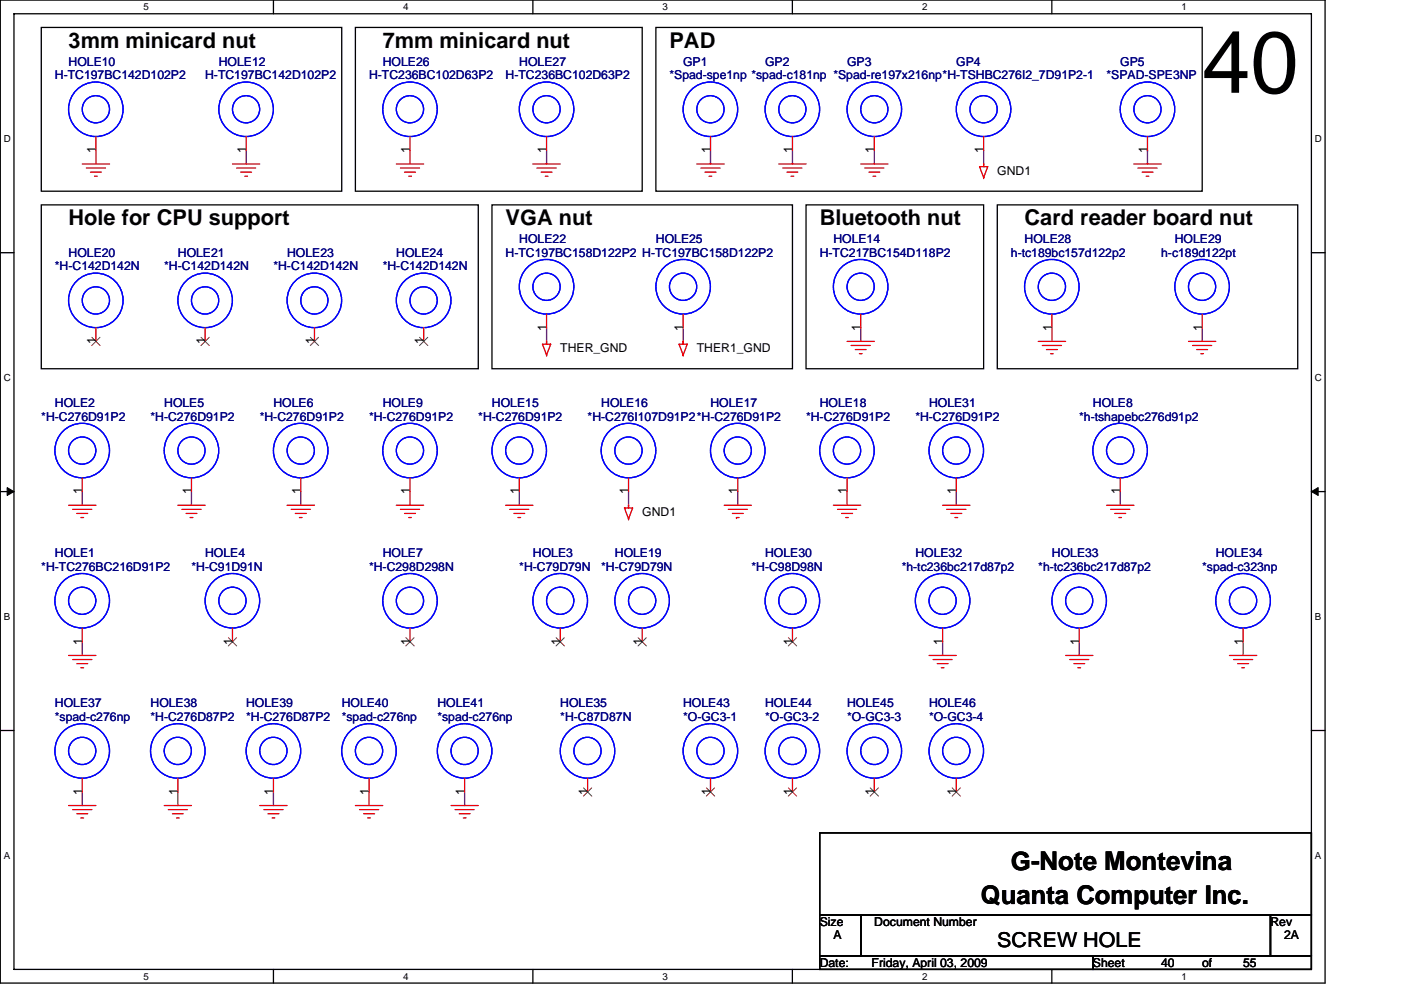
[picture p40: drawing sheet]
<svg xmlns="http://www.w3.org/2000/svg" width="297mm" height="210mm" viewBox="0 0 297 210" stroke-linecap="round" stroke-linejoin="round" font-family="sans-serif">
<defs><g id="words">
<text font-size="18.5" x="254.9" y="19.7">40</text>
<g font-size="5.5">
<text x="214.3" y="184.5">G-Note Montevina</text>
<text x="208" y="191.7">Quanta Computer Inc.</text>
</g>
<g font-size="4.6">
<text x="14.5" y="10.1">3mm minicard nut</text>
<text x="81.1" y="10.1">7mm minicard nut</text>
<text x="141.9" y="10.1">PAD</text>
<text x="14.5" y="47.7">Hole for CPU support</text>
<text x="107.2" y="47.7">VGA nut</text>
<text x="173.8" y="47.7">Bluetooth nut</text>
<text x="217.2" y="47.7">Card reader board nut</text>
</g>
<text font-size="4.3" x="211.5" y="200.8">SCREW HOLE</text>
<g font-size="2.6" fill="#000080">
<text x="11.6" y="16.8">H-TC197BC142D102P2</text>
<text x="14.5" y="13.9">HOLE10</text>
<text x="43.5" y="16.8">H-TC197BC142D102P2</text>
<text x="46.4" y="13.9">HOLE12</text>
<text x="78.2" y="16.8">H-TC236BC102D63P2</text>
<text x="81.1" y="13.9">HOLE26</text>
<text x="107.2" y="16.8">H-TC236BC102D63P2</text>
<text x="110.1" y="13.9">HOLE27</text>
<text x="141.9" y="16.8">*Spad-spe1np *spad-c181np *Spad-re197x216np*H-TSHBC276I2_7D91P2-1</text>
<text x="144.8" y="13.9">GP1</text>
<text x="162.2" y="13.9">GP2</text>
<text x="179.6" y="13.9">GP3</text>
<text x="202.8" y="13.9">GP4</text>
<text x="234.6" y="16.8">*SPAD-SPE3NP</text>
<text x="237.5" y="13.9">GP5</text>
<text x="110.1" y="51.6">HOLE22</text>
<text x="139.1" y="51.6">HOLE25</text>
<text x="176.7" y="51.6">HOLE14</text>
<text x="217.2" y="51.6">HOLE28</text>
<text x="249.1" y="51.6">HOLE29</text>
<text x="11.6" y="57.4">*H-C142D142N</text>
<text x="14.5" y="54.5">HOLE20</text>
<text x="34.8" y="57.4">*H-C142D142N</text>
<text x="37.7" y="54.5">HOLE21</text>
<text x="58" y="57.4">*H-C142D142N</text>
<text x="60.9" y="54.5">HOLE23</text>
<text x="81.1" y="57.4">*H-C142D142N</text>
<text x="84" y="54.5">HOLE24</text>
<text x="107.2" y="54.5">H-TC197BC158D122P2 H-TC197BC158D122P2</text>
<text x="173.8" y="54.5">H-TC217BC154D118P2</text>
<text x="214.3" y="54.5">h-tc189bc157d122p2</text>
<text x="246.2" y="54.5">h-c189d122pt</text>
<text x="8.8" y="89.2">*H-C276D91P2</text>
<text x="11.6" y="86.3">HOLE2</text>
<text x="31.9" y="89.2">*H-C276D91P2</text>
<text x="34.8" y="86.3">HOLE5</text>
<text x="55.1" y="89.2">*H-C276D91P2</text>
<text x="58" y="86.3">HOLE6</text>
<text x="78.2" y="89.2">*H-C276D91P2</text>
<text x="81.1" y="86.3">HOLE9</text>
<text x="101.4" y="89.2">*H-C276D91P2</text>
<text x="104.3" y="86.3">HOLE15</text>
<text x="124.6" y="89.2">*H-C276I107D91P2*H-C276D91P2</text>
<text x="127.5" y="86.3">HOLE16</text>
<text x="150.6" y="86.3">HOLE17</text>
<text x="170.9" y="89.2">*H-C276D91P2</text>
<text x="173.8" y="86.3">HOLE18</text>
<text x="194.1" y="89.2">*H-C276D91P2</text>
<text x="197" y="86.3">HOLE31</text>
<text x="228.8" y="89.2">*h-tshapebc276d91p2</text>
<text x="231.7" y="86.3">HOLE8</text>
<text x="11.6" y="118.2">HOLE1</text>
<text x="43.5" y="118.2">HOLE4</text>
<text x="81.1" y="118.2">HOLE7</text>
<text x="113" y="118.2">HOLE3</text>
<text x="130.4" y="118.2">HOLE19</text>
<text x="162.2" y="118.2">HOLE30</text>
<text x="194.1" y="118.2">HOLE32</text>
<text x="223" y="118.2">HOLE33</text>
<text x="257.8" y="118.2">HOLE34</text>
<text x="8.8" y="121.1">*H-TC276BC216D91P2</text>
<text x="40.6" y="121.1">*H-C91D91N</text>
<text x="78.2" y="121.1">*H-C298D298N</text>
<text x="110.1" y="121.1">*H-C79D79N</text>
<text x="127.5" y="121.1">*H-C79D79N</text>
<text x="159.3" y="121.1">*H-C98D98N</text>
<text x="191.2" y="121.1">*h-tc236bc217d87p2</text>
<text x="220.1" y="121.1">*h-tc236bc217d87p2</text>
<text x="254.9" y="121.1">*spad-c323np</text>
<text x="11.6" y="150">HOLE37</text>
<text x="11.6" y="152.9">*spad-c276np</text>
<text x="31.9" y="150">HOLE38</text>
<text x="31.9" y="152.9">*H-C276D87P2</text>
<text x="52.2" y="150">HOLE39</text>
<text x="52.2" y="152.9">*H-C276D87P2</text>
<text x="72.5" y="150">HOLE40</text>
<text x="72.5" y="152.9">*spad-c276np</text>
<text x="92.7" y="150">HOLE41</text>
<text x="92.7" y="152.9">*spad-c276np</text>
<text x="118.8" y="150">HOLE35</text>
<text x="118.8" y="152.9">*H-C87D87N</text>
<text x="144.8" y="150">HOLE43</text>
<text x="144.8" y="152.9">*O-GC3-1</text>
<text x="162.2" y="150">HOLE44</text>
<text x="162.2" y="152.9">*O-GC3-2</text>
<text x="179.6" y="150">HOLE45</text>
<text x="179.6" y="152.9">*O-GC3-3</text>
<text x="197" y="150">HOLE46</text>
<text x="197" y="152.9">*O-GC3-4</text>
</g>
<g font-size="2.6">
<text x="20.3" y="32.5" transform="rotate(-90 20.3 32.5)">1</text>
<text x="52.2" y="32.5" transform="rotate(-90 52.2 32.5)">1</text>
<text x="86.9" y="32.5" transform="rotate(-90 86.9 32.5)">1</text>
<text x="115.9" y="32.5" transform="rotate(-90 115.9 32.5)">1</text>
<text x="150.6" y="32.5" transform="rotate(-90 150.6 32.5)">1</text>
<text x="168" y="32.5" transform="rotate(-90 168 32.5)">1</text>
<text x="185.4" y="32.5" transform="rotate(-90 185.4 32.5)">1</text>
<text x="208.5" y="32.5" transform="rotate(-90 208.5 32.5)">1</text>
<text x="243.3" y="32.5" transform="rotate(-90 243.3 32.5)">1</text>
<text x="211.5" y="37.1">GND1</text>
<text x="115.9" y="70.1" transform="rotate(-90 115.9 70.1)">1</text>
<text x="144.8" y="70.1" transform="rotate(-90 144.8 70.1)">1</text>
<text x="182.5" y="70.1" transform="rotate(-90 182.5 70.1)">1</text>
<text x="223" y="70.1" transform="rotate(-90 223 70.1)">1</text>
<text x="254.9" y="70.1" transform="rotate(-90 254.9 70.1)">1</text>
<text x="20.3" y="73" transform="rotate(-90 20.3 73)">1</text>
<text x="43.5" y="73" transform="rotate(-90 43.5 73)">1</text>
<text x="66.7" y="73" transform="rotate(-90 66.7 73)">1</text>
<text x="89.8" y="73" transform="rotate(-90 89.8 73)">1</text>
<text x="118.8" y="74.7">THER_GND</text>
<text x="147.7" y="74.7">THER1_GND</text>
<text x="17.4" y="104.9" transform="rotate(-90 17.4 104.9)">1</text>
<text x="40.6" y="104.9" transform="rotate(-90 40.6 104.9)">1</text>
<text x="63.8" y="104.9" transform="rotate(-90 63.8 104.9)">1</text>
<text x="86.9" y="104.9" transform="rotate(-90 86.9 104.9)">1</text>
<text x="110.1" y="104.9" transform="rotate(-90 110.1 104.9)">1</text>
<text x="133.2" y="104.9" transform="rotate(-90 133.2 104.9)">1</text>
<text x="156.4" y="104.9" transform="rotate(-90 156.4 104.9)">1</text>
<text x="179.6" y="104.9" transform="rotate(-90 179.6 104.9)">1</text>
<text x="202.7" y="104.9" transform="rotate(-90 202.7 104.9)">1</text>
<text x="237.5" y="104.9" transform="rotate(-90 237.5 104.9)">1</text>
<text x="136.2" y="109.5">GND1</text>
<text x="17.4" y="136.7" transform="rotate(-90 17.4 136.7)">1</text>
<text x="49.3" y="136.7" transform="rotate(-90 49.3 136.7)">1</text>
<text x="86.9" y="136.7" transform="rotate(-90 86.9 136.7)">1</text>
<text x="118.8" y="136.7" transform="rotate(-90 118.8 136.7)">1</text>
<text x="136.1" y="136.7" transform="rotate(-90 136.1 136.7)">1</text>
<text x="168" y="136.7" transform="rotate(-90 168 136.7)">1</text>
<text x="199.8" y="136.7" transform="rotate(-90 199.8 136.7)">1</text>
<text x="228.8" y="136.7" transform="rotate(-90 228.8 136.7)">1</text>
<text x="263.5" y="136.7" transform="rotate(-90 263.5 136.7)">1</text>
<text x="17.4" y="168.6" transform="rotate(-90 17.4 168.6)">1</text>
<text x="37.7" y="168.6" transform="rotate(-90 37.7 168.6)">1</text>
<text x="58" y="168.6" transform="rotate(-90 58 168.6)">1</text>
<text x="78.2" y="168.6" transform="rotate(-90 78.2 168.6)">1</text>
<text x="98.5" y="168.6" transform="rotate(-90 98.5 168.6)">1</text>
<text x="124.6" y="168.6" transform="rotate(-90 124.6 168.6)">1</text>
<text x="150.6" y="168.6" transform="rotate(-90 150.6 168.6)">1</text>
<text x="168" y="168.6" transform="rotate(-90 168 168.6)">1</text>
<text x="185.4" y="168.6" transform="rotate(-90 185.4 168.6)">1</text>
<text x="202.7" y="168.6" transform="rotate(-90 202.7 168.6)">1</text>
<text x="173.8" y="196.4">Size</text>
<text x="185.4" y="196.4">Document Number</text>
<text x="269.4" y="196.4">Rev</text>
<text x="176.7" y="199.3">A</text>
<text x="272.2" y="199.3">2A</text>
<text x="173.8" y="205">Date:</text>
<text x="184.8" y="205">Friday, April 03, 2009</text>
<text x="231.7" y="205">Sheet</text>
<text x="246.2" y="205">40</text>
<text x="254.9" y="205">of</text>
<text x="263.6" y="205">55</text>
</g>
<g font-size="2.1">
<text x="30.5" y="2.2">5</text>
<text x="85.5" y="2.2">4</text>
<text x="140.5" y="2.2">3</text>
<text x="195.5" y="2.2">2</text>
<text x="250.5" y="2.2">1</text>
<text x=".8" y="30.1">D</text>
<text x="278.8" y="30.1">D</text>
<text x=".8" y="80.8">C</text>
<text x="278.8" y="80.8">C</text>
<text x=".8" y="131.4">B</text>
<text x="278.8" y="131.4">B</text>
<text x=".8" y="182.1">A</text>
<text x="278.8" y="182.1">A</text>
<text x="30.5" y="207.8">5</text>
<text x="85.5" y="207.8">4</text>
<text x="140.5" y="207.8">3</text>
<text x="195.5" y="207.8">2</text>
<text x="250.5" y="207.8">1</text>
</g>
</g></defs>
<path d="M.1 0h280.8v208.5h-280.8zM3 2.9h275v202.7h-275z" fill="none" stroke="#000" stroke-width=".28"/>
<g fill="#fff">
<path d="M30.5 .3h1.1v2.3h-1.1z"/>
<path d="M30.5 205.9h1.1v2.3h-1.1z"/>
</g>
<path d="M58 0v2.9M58 205.6v2.9" fill="none" stroke="#000" stroke-width=".28"/>
<g fill="#fff">
<path d="M85.5 .3h1.1v2.3h-1.1z"/>
<path d="M85.5 205.9h1.1v2.3h-1.1z"/>
</g>
<path d="M113 0v2.9M113 205.6v2.9" fill="none" stroke="#000" stroke-width=".28"/>
<g fill="#fff">
<path d="M140.5 .3h1.1v2.3h-1.1z"/>
<path d="M140.5 205.9h1.1v2.3h-1.1z"/>
</g>
<path d="M168 0v2.9M168 205.6v2.9" fill="none" stroke="#000" stroke-width=".28"/>
<g fill="#fff">
<path d="M195.5 .3h1.2v2.3h-1.2z"/>
<path d="M195.5 205.9h1.2v2.3h-1.2z"/>
</g>
<path d="M223 0v2.9M223 205.6v2.9" fill="none" stroke="#000" stroke-width=".28"/>
<g fill="#fff">
<path d="M250.5 .3h1.2v2.3h-1.2z"/>
<path d="M250.5 205.9h1.2v2.3h-1.2z"/>
<path d="M.8 28.3h1.5v2.3h-1.5z"/>
<path d="M278.8 28.3h1.5v2.3h-1.5z"/>
<path d="M.8 78.9h1.5v2.3h-1.5z"/>
<path d="M278.8 78.9h1.5v2.3h-1.5z"/>
</g>
<path d="M.1 53.6h2.9M278 53.6h2.9" fill="none" stroke="#000" stroke-width=".28"/>
<g fill="#fff">
<path d="M.8 129.6h1.4v2.3h-1.4z"/>
<path d="M278.8 129.6h1.4v2.3h-1.4z"/>
</g>
<path d="M.1 104.3h2.9M278 104.3h2.9" fill="none" stroke="#000" stroke-width=".28"/>
<path d="M1.5 103.4l1.5 .9-1.5 .8zM278 104.3l1.5-.9v1.7z" fill="#000" stroke="#000" stroke-width=".21"/>
<g fill="#fff">
<path d="M.8 180.3h1.4v2.3h-1.4z"/>
<path d="M278.8 180.3h1.4v2.3h-1.4z"/>
</g>
<g fill="none" stroke="#000" stroke-width=".28">
<path d="M8.8 5.8h63.7v34.8h-63.7zM75.4 5.8h60.8v34.8h-60.8zM139.1 5.8h115.8v34.8h-115.8zM8.8 43.5h92.6v34.7h-92.6zM104.3 43.5h63.7v34.7h-63.7zM170.9 43.5h37.7v34.7h-37.7zM211.5 43.5h63.6v34.7h-63.6zM.1 154.9h2.9M278 154.9h2.9M173.8 176.7h104.2v17.3h-104.2zM173.8 194h8.7v8.7h-8.7zM182.5 194h86.9v8.7h-86.9z"/>
<path d="M269.4 194h8.6v8.7h-8.6zM173.8 202.7h57.9v2.9h-57.9zM231.7 202.7h46.3v2.9h-46.3z"/>
</g>
<g fill="none" stroke="#800040" stroke-width=".28">
<path d="M20.3 31.9v2.9M52.2 31.9v2.9M86.9 31.9v2.9M115.9 31.9v2.9M150.6 31.9v2.9M168 31.9v2.9M185.4 31.9v2.9M208.6 31.9v2.9M243.3 31.9h.1M243.3 31.9v2.9M115.9 69.5v2.9M144.8 69.5v2.9"/>
<path d="M182.5 69.5v2.9M223 69.5v2.9M254.9 69.5v2.9M17.4 104.3v2.9M40.6 104.3v2.9M63.8 104.3v2.9M86.9 104.3v2.9M110.1 104.3v2.9M133.3 104.3v2.9M156.4 104.3v2.9M179.6 104.3v2.9M202.8 104.3v2.9"/>
<path d="M237.5 104.3v2.9M17.4 136.1v2.9M199.9 136.1v2.9M228.8 136.1v2.9M263.6 136.1v2.9M17.4 168v2.9M37.7 168v2.9M58 168v2.9M78.2 168v2.9M98.5 168v2.9"/>
</g>
<g fill="none" stroke="#f00" stroke-width=".28">
<path d="M17.4 34.8h5.8M18.3 35.6h4.1M19.2 36.5h2.3M20 37.4h.6M20.3 29v2.9M49.3 34.8h5.8M50.2 35.6h4M51 36.5h2.3M51.9 37.4h.6M52.2 29v2.9M84 34.8h5.8M84.9 35.6h4.1"/>
<path d="M85.8 36.5h2.3M86.7 37.4h.5M86.9 29v2.9M113 34.8h5.8M113.9 35.6h4M114.7 36.5h2.3M115.6 37.4h.6M115.9 29v2.9M147.7 34.8h5.8M148.6 35.6h4.1M149.5 36.5h2.3M150.3 37.4h.6"/>
<path d="M150.6 29v2.9M165.1 34.8h5.8M166 35.6h4M166.9 36.5h2.3M167.7 37.4h.6M168 29v2.9M182.5 34.8h5.8M183.4 35.6h4M184.2 36.5h2.3M185.1 37.4h.6M185.4 29v2.9M207.7 35.3h1.7l-.8 2.4z"/>
<path d="M208.6 37.7h.1M208.6 34.8h.1M208.6 29v2.9M208.6 34.8v.5M240.4 34.8h5.8M241.3 35.6h4M242.1 36.5h2.4M243 37.4h.6M243.3 29v2.9M20.3 69.5v2.9M43.5 69.5v2.9M66.7 69.5v2.9"/>
<path d="M89.8 69.5v2.9M115 73h1.8l-.9 2.3zM115.9 75.3h.1M115.9 72.4h.1M115.9 66.6v2.9M115.9 72.4v.6M144 73h1.7l-.9 2.3zM144.8 75.3h.1M144.8 72.4h.1M144.8 66.6v2.9M144.8 72.4v.6M179.6 72.4h5.8"/>
<path d="M180.5 73.3h4M181.3 74.1h2.3M182.2 75h.6M182.5 66.6v2.9M220.1 72.4h5.8M221 73.3h4.1M221.9 74.1h2.3M222.7 75h.6M223 66.6v2.9M252 72.4h5.8M252.9 73.3h4M253.7 74.1h2.3"/>
<path d="M254.6 75h.6M254.9 66.6v2.9M14.5 107.2h5.8M15.4 108h4.1M16.3 108.9h2.3M17.1 109.8h.6M17.4 101.4v2.9M37.7 107.2h5.8M38.6 108h4M39.5 108.9h2.3M40.3 109.8h.6M40.6 101.4v2.9"/>
<path d="M60.9 107.2h5.8M61.7 108h4.1M62.6 108.9h2.3M63.5 109.8h.5M63.8 101.4v2.9M84 107.2h5.8M84.9 108h4.1M85.8 108.9h2.3M86.7 109.8h.5M86.9 101.4v2.9M107.2 107.2h5.8M108.1 108h4"/>
<path d="M108.9 108.9h2.3M109.8 109.8h.6M110.1 101.4v2.9M132.4 107.7h1.7l-.8 2.4zM133.3 110.1h.1M133.3 107.2h.1M133.3 101.4v2.9M133.3 107.2v.5M153.5 107.2h5.8M154.4 108h4.1M155.3 108.9h2.3M156.1 109.8h.1"/>
<path d="M156.1 109.8h.6M156.4 101.4v2.9M176.7 107.2h5.8M177.6 108h4M178.4 108.9h2.4M179.3 109.8h.6M179.6 101.4v2.9M199.9 107.2h5.8M200.7 108h4.1M201.6 108.9h2.3M202.5 109.8h.5M202.8 101.4v2.9"/>
<path d="M234.6 107.2h5.8M235.5 108h4M236.3 108.9h2.4M237.2 109.8h.6M237.5 101.4v2.9M14.5 139h5.8M15.4 139.9h4.1M17.4 133.2v2.9M49.3 133.2v2.9M86.9 133.2v2.9M118.8 133.2v2.9M136.2 133.2v2.9"/>
<path d="M168 133.2v2.9M197 139h5.8M197.8 139.9h4.1M199.9 133.2v2.9M225.9 139h5.8M226.8 139.9h4M228.8 133.2v2.9M260.7 139h5.8M261.5 139.9h4.1M263.6 133.2v2.9M16.3 140.8h2.3M17.1 141.6h.6"/>
<path d="M198.7 140.8h2.3M199.6 141.6h.5M227.7 140.8h2.3M228.5 141.6h.6M262.4 140.8h2.3M263.3 141.6h.6M14.5 170.9h5.8M15.4 171.7h4.1M16.3 172.6h2.3M17.1 173.5h.6M17.4 165.1v2.9M34.8 170.9h5.8"/>
<path d="M35.7 171.7h4M36.6 172.6h2.3M37.4 173.5h.6M37.7 165.1v2.9M55.1 170.9h5.8M55.9 171.7h4.1M56.8 172.6h2.3M57.7 173.5h.6M58 165.1v2.9M75.4 170.9h5.7M76.2 171.7h4.1M77.1 172.6h2.3"/>
<path d="M78 173.5h.5M78.2 165.1v2.9M95.6 170.9h5.8M96.5 171.7h4M97.4 172.6h2.3M98.2 173.5h.6M98.5 165.1v2.9M124.6 165.1v2.9M150.6 165.1v2.9M168 165.1v2.9M185.4 165.1v2.9M202.8 165.1v2.9"/>
</g>
<g fill="none" stroke="#00f" stroke-width=".28">
<circle cx="20.3" cy="23.2" r="5.8"/>
<circle cx="20.3" cy="23.2" r="2.89"/>
<circle cx="52.2" cy="23.2" r="2.88"/>
<circle cx="52.2" cy="23.2" r="5.8"/>
<circle cx="86.9" cy="23.2" r="2.89"/>
<circle cx="86.9" cy="23.2" r="5.8"/>
<circle cx="115.9" cy="23.2" r="2.89"/>
<circle cx="115.9" cy="23.2" r="5.8"/>
<circle cx="150.6" cy="23.2" r="5.8"/>
<circle cx="150.6" cy="23.2" r="2.89"/>
<circle cx="168" cy="23.2" r="2.88"/>
<circle cx="168" cy="23.2" r="5.8"/>
<circle cx="185.4" cy="23.2" r="2.88"/>
<circle cx="185.4" cy="23.2" r="5.8"/>
<circle cx="208.5" cy="23.2" r="5.8"/>
<circle cx="208.5" cy="23.2" r="2.89"/>
<circle cx="243.3" cy="23.2" r="2.88"/>
<circle cx="243.3" cy="23.2" r="5.8"/>
<circle cx="20.3" cy="63.7" r="5.8"/>
<circle cx="20.3" cy="63.7" r="2.89"/>
<circle cx="43.5" cy="63.7" r="2.89"/>
<circle cx="43.5" cy="63.7" r="5.8"/>
<circle cx="66.6" cy="63.7" r="2.88"/>
<circle cx="66.7" cy="63.7" r="5.8"/>
<circle cx="89.8" cy="63.7" r="2.89"/>
<circle cx="89.8" cy="63.7" r="5.8"/>
<circle cx="115.9" cy="60.8" r="2.89"/>
<circle cx="115.9" cy="60.8" r="5.8"/>
<circle cx="144.8" cy="60.8" r="2.89"/>
<circle cx="144.8" cy="60.8" r="5.8"/>
<circle cx="182.5" cy="60.8" r="2.88"/>
<circle cx="182.5" cy="60.8" r="5.8"/>
<circle cx="223" cy="60.8" r="5.8"/>
<circle cx="223" cy="60.8" r="2.89"/>
<circle cx="254.9" cy="60.8" r="2.88"/>
<circle cx="254.9" cy="60.8" r="5.8"/>
<circle cx="17.4" cy="95.6" r="2.89"/>
<circle cx="17.4" cy="95.6" r="5.8"/>
<circle cx="40.6" cy="95.6" r="2.88"/>
<circle cx="40.6" cy="95.6" r="5.8"/>
<circle cx="63.8" cy="95.6" r="5.8"/>
<circle cx="63.8" cy="95.6" r="2.89"/>
<circle cx="86.9" cy="95.6" r="2.89"/>
<circle cx="86.9" cy="95.6" r="5.8"/>
<circle cx="110.1" cy="95.6" r="2.88"/>
<circle cx="110.1" cy="95.6" r="5.8"/>
<circle cx="133.3" cy="95.6" r="2.89"/>
<circle cx="133.3" cy="95.6" r="5.8"/>
<circle cx="156.4" cy="95.6" r="2.88"/>
<circle cx="156.4" cy="95.6" r="5.8"/>
<circle cx="179.6" cy="95.6" r="5.8"/>
<circle cx="179.6" cy="95.6" r="2.89"/>
<circle cx="202.7" cy="95.6" r="2.89"/>
<circle cx="202.8" cy="95.6" r="5.8"/>
<circle cx="237.5" cy="95.6" r="5.8"/>
<circle cx="237.5" cy="95.6" r="2.89"/>
<circle cx="17.4" cy="127.4" r="2.89"/>
<circle cx="17.4" cy="127.4" r="5.8"/>
<circle cx="49.3" cy="127.4" r="5.8"/>
<circle cx="49.3" cy="127.4" r="2.89"/>
<circle cx="86.9" cy="127.4" r="2.89"/>
<circle cx="86.9" cy="127.4" r="5.8"/>
<circle cx="118.8" cy="127.4" r="2.89"/>
<circle cx="118.8" cy="127.4" r="5.8"/>
<circle cx="136.1" cy="127.4" r="5.8"/>
<circle cx="136.2" cy="127.4" r="2.89"/>
<circle cx="168" cy="127.4" r="2.88"/>
<circle cx="168" cy="127.4" r="5.8"/>
<circle cx="199.8" cy="127.4" r="2.88"/>
<circle cx="199.9" cy="127.4" r="5.8"/>
<circle cx="228.8" cy="127.4" r="2.88"/>
<circle cx="228.8" cy="127.4" r="5.8"/>
<circle cx="263.6" cy="127.4" r="2.89"/>
<circle cx="263.6" cy="127.4" r="5.8"/>
<circle cx="17.4" cy="159.3" r="2.89"/>
<circle cx="17.4" cy="159.3" r="5.8"/>
<circle cx="37.7" cy="159.3" r="2.88"/>
<circle cx="37.7" cy="159.3" r="5.8"/>
<circle cx="58" cy="159.3" r="2.89"/>
<circle cx="58" cy="159.3" r="5.8"/>
<circle cx="78.2" cy="159.3" r="5.8"/>
<circle cx="78.2" cy="159.3" r="2.89"/>
<circle cx="98.5" cy="159.3" r="2.88"/>
<circle cx="98.5" cy="159.3" r="5.8"/>
<circle cx="124.6" cy="159.3" r="2.88"/>
<circle cx="124.6" cy="159.3" r="5.8"/>
<circle cx="150.6" cy="159.3" r="5.8"/>
<circle cx="150.6" cy="159.3" r="2.89"/>
<circle cx="168" cy="159.3" r="2.88"/>
<circle cx="168" cy="159.3" r="5.8"/>
<circle cx="185.4" cy="159.3" r="2.88"/>
<circle cx="185.4" cy="159.3" r="5.8"/>
<circle cx="202.7" cy="159.3" r="2.89"/>
<circle cx="202.8" cy="159.3" r="5.8"/>
</g>
<g fill="none" stroke="#804000" stroke-width=".21">
<path d="M19.5 71.5l1.7 1.8M21.2 71.5l-1.8 1.8M42.6 71.5l1.8 1.8M44.4 71.5l-1.8 1.8M65.8 71.5l1.8 1.8M67.5 71.5l-1.7 1.8M89 71.5l1.7 1.8M90.7 71.5l-1.8 1.8M48.4 135.3l1.8 1.7M50.2 135.3l-1.8 1.7M86.1 135.3l1.7 1.7M87.8 135.3l-1.8 1.7"/>
<path d="M117.9 135.3l1.8 1.7M119.7 135.3l-1.8 1.7M135.3 135.3l1.8 1.7M137 135.3l-1.7 1.7M167.1 135.3l1.8 1.7M168.9 135.3l-1.8 1.7M123.7 167.1l1.8 1.8M125.5 167.1l-1.8 1.8M149.8 167.1l1.7 1.8M151.5 167.1l-1.7 1.8M167.1 167.1l1.8 1.8M168.9 167.1l-1.8 1.8"/>
<path d="M184.5 167.1l1.8 1.8M186.2 167.1l-1.7 1.8M201.9 167.1l1.7 1.8M203.6 167.1l-1.7 1.8"/>
</g>
<use href="#words"/>
</svg>
